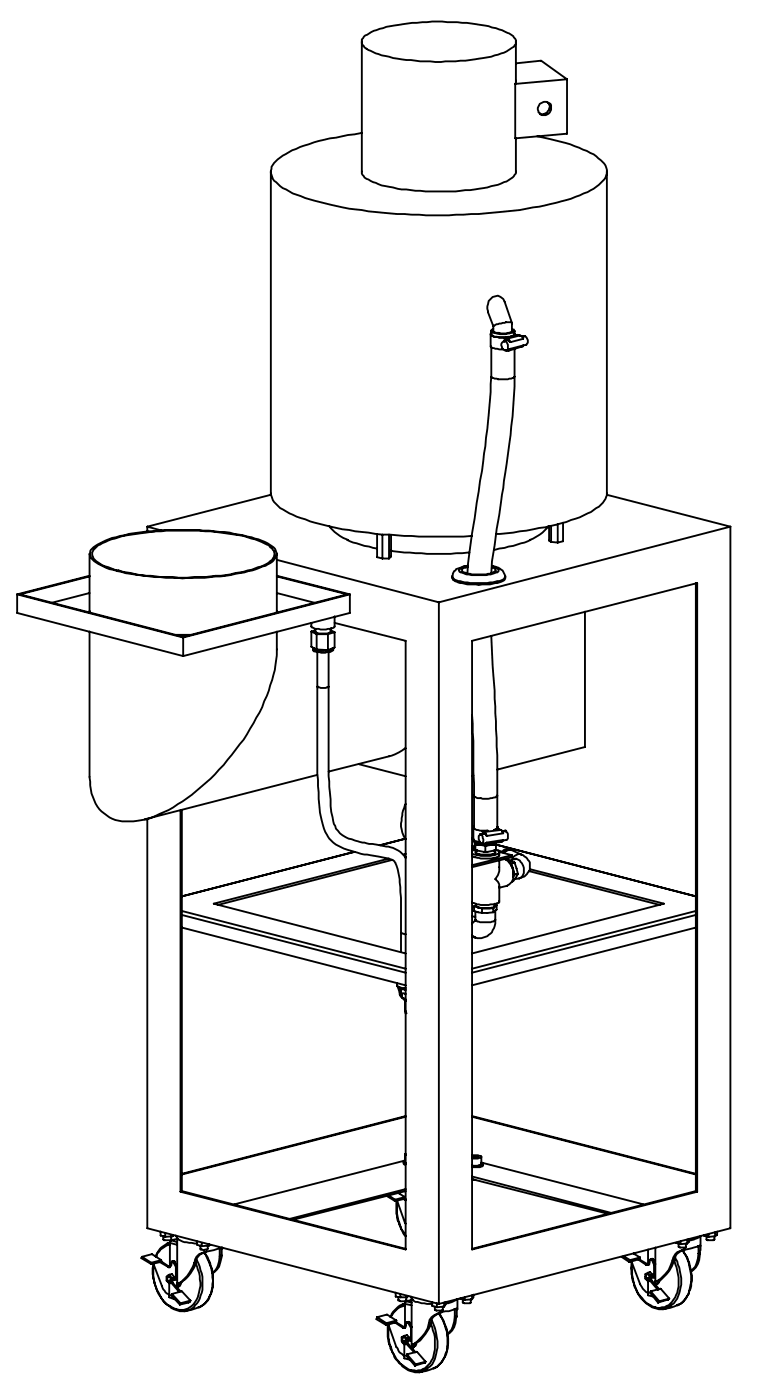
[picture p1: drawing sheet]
<svg xmlns="http://www.w3.org/2000/svg" width="41mm" height="74mm" viewBox="0 0 41 74" stroke-linecap="round" stroke-linejoin="round" font-family="sans-serif">
<g fill="none" stroke="#000" stroke-width=".1">
<path d="M14.4 9.1v17.1a1.58 1.58 0 0 0 1.2 1.2 22.5 22.5 0 0 0 8.6 1.1h.9M19.2 7.1a10.8 10.8 0 0 0-4.2 1.2 .87 .87 0 0 0-.6 .7 .87 .87 0 0 0 .5 .9 12.2 12.2 0 0 0 5.1 1.4 28.5 28.5 0 0 0 10.3-.7l.5-.2a2.13 2.13 0 0 0 1.4-1.2 .93 .93 0 0 0-.5-.9l-1.4-.6-1.8-.5M19.2 2.2v6.9a.74 .74 0 0 0 .6 .6 12.5 12.5 0 0 0 7.1-.1 .71 .71 0 0 0 .5-.5v-1.7M19.3 2a5.8 5.8 0 0 1 3.4-.8 9.1 9.1 0 0 1 4.5 .6 .43 .43 0 0 1 .2 .5 .43 .43 0 0 1-.4 .4 10.4 10.4 0 0 1-5.2 .5 4 4 0 0 1-2.5-.8l-.1-.3zM26.1 17.8v.6l.6 .2M26.1 17.7a.19 .19 0 0 0 .1 .2 .19 .19 0 0 0 .2 0h.6l-.2 .1M26.1 17.6a.34 .34 0 0 0 .5 .3h.6l.1-.1v-.2M26.1 18.4v1.6M26.2 17.5a.11 .11 0 0 0-.1 .1 .11 .11 0 0 0 .1 .1l.4 .1 .6-.1 .1-.1-.1-.1M26.2 17.3a1.24 1.24 0 0 1 1-.1v.4a.93 .93 0 0 1-1 0zM26.7 18.2a.21 .21 0 0 1 .3 .1 .21 .21 0 0 1-.2 .3l-.1-.1zM26.8 18.1h.2l.1 .1"/>
<path d="M26.8 18h.1M26.8 18v.1M26.9 18.6l.2-.1-.1 .1zM26.9 18l.2 .2M27.2 17.2l-.4-1.2a.45 .45 0 0 0-.5-.3 .45 .45 0 0 0-.4 .5v.4l.3 .7M27.3 17.7v.1h.3M27.3 18.5v1.5M27.4 17.8h.1M27.4 2.2v2.3M27.4 3.4l1.3-.2 1.4 1M27.6 17.8l.2 .2-.7 .2M27.6 17.8l-.7 .2"/>
<path d="M27.8 18.4l-.8 .2M27.8 18.4l-.7 .1M27.8 17.9h-.1a.25 .25 0 0 1 .3 .2 .25 .25 0 0 1-.2 .3M27.8 17.9h.1M29.1 5.4a.39 .39 0 0 1 0 .5 .39 .39 0 0 1-.4 .1M30.1 4.2v2.9l-2.7 .3v-2.9M30.1 4.2l-2.7 .3M32.2 9.1v17.1a1.67 1.67 0 0 1-1.2 1.2 14.4 14.4 0 0 1-4.7 1M.9 31.6l8.8 2.3M.9 31.6v1l8.8 2.3M4.8 29.4v3.2M4.8 33.6v7.7a2.1 2.1 0 0 0 1.7 2.4 5.5 5.5 0 0 0 3.7-1.5 11.8 11.8 0 0 0 4.5-7.1v-1.5"/>
<path d="M4.8 30.6l-3.9 1M4.8 30.6l-3.7 1 8.6 2.2 8.7-2.2-3.7-1M4.8 31.5l-2.1 .5M4.8 29.2l.2-.1a6.9 6.9 0 0 1 3.5-.9 13.9 13.9 0 0 1 5.7 .7 .57 .57 0 0 1 .5 .5 .57 .57 0 0 1-.5 .6 11.9 11.9 0 0 1-5.7 .7 6.4 6.4 0 0 1-3.6-.9l-.1-.4zM5 29.2a4.3 4.3 0 0 1 2.8-.9 13.8 13.8 0 0 1 6.1 .5l.1 .1a.59 .59 0 0 1 .5 .8 4.6 4.6 0 0 1-2.5 .9 14.7 14.7 0 0 1-6.6-.6 .59 .59 0 0 1-.4-.8zM7.8 28l.8 .2M7.8 28v.2M9.3 33.7h.8M9.7 33.9v1M14.4 26.3l-6.6 1.7M14.7 29.4v3.2M14.7 30.6l3.9 1"/>
<path d="M14.7 31.5l2.1 .5M14.7 29.8l8.6 2.2M16.5 33.6v.8l.3 .1M16.5 33.6l.3 .1M16.6 34.4h.1M16.6 34.4a1 1 0 0 0 1.1 0M16.6 34.4a.34 .34 0 0 0 .5 .3h.3a.27 .27 0 0 0 .3-.3M16.8 33.4a.32 .32 0 0 0 .4 .3l.3-.1 .1-.2M16.8 33.5l-.3 .1M16.8 33.7h.6M16.8 34.5l.6 .1M16.8 33.7v.8"/>
<path d="M16.9 36.5v2a28.1 28.1 0 0 0 .2 5.3 1.94 1.94 0 0 0 1.9 1.5l.9 .2a1.62 1.62 0 0 1 1.1 .4 12.8 12.8 0 0 1 .3 3.7M16.9 36.5l.1 .1 .5-.1M16.9 34.7v1.8M17 34.6h.2M17.4 33.7v.9M17.5 36.5v1.8a25.1 25.1 0 0 0 .2 5.5 1.98 1.98 0 0 0 1.8 1l.8 .2a1.44 1.44 0 0 1 1.2 .6M17.5 34.7v1.8M17.5 28l.4 .4 .6 .3M17.6 33.5l.2 .1M17.8 32.8v.5a1.16 1.16 0 0 1-1.3 0v-.2M17.8 33.6v.8l-.4 .2M17.8 33.6l-.4 .1"/>
<path d="M17.8 33.1l3.7 1v32.3l-11.9-3.1M18.4 28.7l1.6 .5M18.6 31.6l-8.9 2.3M18.6 31.6v1l-8.9 2.3M20 28.4v1.2l.3 .1M20.3 28.4v1.3M20.3 29.7h.4M20.7 28.4v1.3M20.8 29.3l1.9 .1h2.2M20.8 28.4v1.2l-.1 .1M21.5 39.8l-.7 .4-3.3 .8M23.3 32v37.3"/>
<path d="M24 30.6a.54 .54 0 0 0 .7 .4 3.7 3.7 0 0 0 2.1-.2v-.2M24 30.6a1.04 1.04 0 0 0 1 .4 2.63 2.63 0 0 0 1.8-.3v-.1M24.9 30.1a.25 .25 0 0 0-.4 .3 2.18 2.18 0 0 0 1.8-.1l-.2-.2M25.1 38l.1 4.3M25.1 34.1l11.9-3.1v32.3l-11.9 3.1zM26.1 33.8l.3 6.3v2.2M26.1 20a72 72 0 0 1-1.1 9.1l-.2 1.4M26.1 20a1.41 1.41 0 0 0 1.2 0M26.1 30.1a.77 .77 0 0 1 .7 .5M26.1 30.1h.1a.21 .21 0 0 1 .2 .1 .21 .21 0 0 1 0 .2 2.71 2.71 0 0 1-2-.1l.1-.1 .4-.1h-.3a.71 .71 0 0 0-.6 .5M27.3 20a83.9 83.9 0 0 1-1.2 9.8v.7M28.2 28.7l-.9 .3-1.1 .2"/>
<path d="M29.1 28a2 2 0 0 1-1 .7M29.2 28v.7l.1 .1M29.3 28v.8M29.3 28.8h.3M29.6 27.8v1M29.9 27.8v1h-.3M31.1 32.5v7.2l-4.7 1.2M32.2 26.3l6.6 1.7M37 31v32.3M38.8 28l-15.5 4M38.8 28v37.3l-15.5 4M7.8 43.5v21.8l15.5 4"/>
<path d="M9.6 43.1v20.2M9.7 43.1v20.2M9.7 49.3l11.8 3.1M9.7 48.6l11.8 3.1M9.7 48.4l11.8 3.1M16.9 41.2l-9.2 2.3M18.8 45.3l-9.1 2.3M19.1 40.6l2.4 .7M20.2 44.9l1.3-.3-1.3 .3M20.7 45.6l-9.3 2.4 10.1 2.7M20.8 45.7l-9.2 2.4M21.1 52.3v.1"/>
<path d="M21.1 52.4h.1M21.1 52.4l.1 .1M21.1 52.4l.2 .5M21.2 52.5h.3M21.2 52.5l.1 .1M21.2 52.5l.1 .4M21.2 52.8l.1 .2M21.3 52.6h.2M21.3 52.8v.1M21.3 52.8h.2M21.3 49.6l.2 .1M21.3 49.6v1"/>
<path d="M21.3 52.6v.2M21.3 53h.1M21.3 53l.2 .2v.5M21.4 53l.1 .1M21.4 53l.1 .2M21.5 53.7h.1M21.5 53.7v.1M21.5 45.5h.1M21.5 42.7l-.1 .5a1.59 1.59 0 0 0 .1 1.4M21.5 53.8h.1M21.5 59.4l-11.8 3M21.5 59.3l-11.8 3.1"/>
<path d="M21.5 45.4h-.1M25.1 49.7l.2 .1M25.1 45h.1M25.1 49.8h.2M25.1 48.7h.2M25.1 59.4l11.9 3M25.1 59.3l11.9 3.1M25.1 44.6l.4 .1M25.1 44v.6M25.1 44.6h.1M25.1 41.2v.1M25.2 44.7l.3 .2 .8-.1v.4"/>
<path d="M25.2 43.9l-.1 .1 .2 .1h.6l-.3 .1M25.2 44h.1M25.2 42.3a1.14 1.14 0 0 0 1.2 0M25.2 42.3v1.7M25.2 48.2v.2l.4 .1M25.2 48.2l.4 .1M25.2 44.8v.3M25.2 45.1l.1 .1M25.2 45.1h-.1M25.3 48.9h.1M25.3 44.9h.1M25.3 45.2h.1"/>
<path d="M25.3 45.2h-.2M25.3 45.3a1.05 1.05 0 0 0 1 0M25.3 48.9a1.06 1.06 0 0 0 1 0M25.3 48.9l-.2 .2M25.3 44.9v.3M25.3 48.5v.4M25.3 45.2v.1M25.3 48a.31 .31 0 0 0 .4 .3h.2a.29 .29 0 0 0 .4-.3M25.3 48.1l-.1 .1M25.4 44.9h.3M25.4 45.2l.3 .1M25.4 44.4h.1a.32 .32 0 0 1 .1 .5l-.1-.2z"/>
<path d="M25.5 44.3h.3l.1 .1M25.6 48.3v.2M25.6 48.3h.6M25.6 44.2v.1M25.6 44.2h.1M25.7 44.9h.2M25.7 45.3h.2M25.7 44.2l.2 .2M25.7 44.9l.1 .1M25.7 45.3h.1M25.8 45.3h.1M25.8 45v.3"/>
<path d="M25.9 44.8l-.1 .1-.1-.1M25.9 44.8l.8-.2v.1l-.9 .2M25.9 44.8l-.3 .1M25.9 44.9l-.1 .1M26.2 48.3v.2M26.2 48.5h-.6M26.2 44.9l10.8 2.7M26.2 45.2l.1 .1M26.2 45.2l-.3 .1M26.2 44.9h-.3M26.3 48.1h.1M26.3 48.9a.85 .85 0 0 1-1 .9"/>
<path d="M26.3 44.8a1.06 1.06 0 0 1-1 0v.1M26.3 48.4v.5M26.3 44.8l-.1 .1M26.3 45.2h.2v.1a1.71 1.71 0 0 1-1.4 0M26.3 45.2h-.1M26.4 48.1l-.2 .2M26.4 48.1v.2l-.2 .2M26.4 43.9v.1l-.2 .1h.4M26.4 42.3v1.7M26.5 45.2l.2 .1 .1-.2 .3 .1h-.2l-.2 .1M26.5 44v.1M26.5 45.7v.6l-.2 .4 .2 .3v.9a1.71 1.71 0 0 1-1.4 .1"/>
<path d="M26.6 44.1l.1 .2-.8 .1M26.6 44.1l-.9 .1M26.8 45.3l.4-.1 .5 .2M26.8 45.7a.85 .85 0 0 1 .5 .8M26.8 44.1h.1M26.8 44.1l-.1 .1 .2 .1 .1 .3-.3 .1M26.8 44.1l-.1 .1M26.8 44.1v.1M26.9 45.7l.4 .1M27.1 45.8l.1 .1M27.2 46l.1 .5M27.2 45.9l.1 .6"/>
<path d="M27.2 45.5l-.7-.2a.33 .33 0 0 1-.4 .3h-.6l-.4-.1M27.2 45.5v.1l-2.1 .5M27.2 45.5l-2.1 .5M27.3 46.5a.54 .54 0 0 1-.4 .6l-.4 .1M27.3 45.7h.1M27.3 45.7a.56 .56 0 0 1 .5 .4 .56 .56 0 0 1-.2 .6M27.3 45.7h-.2M27.3 45.8l-.1 .1M27.3 45.8l.2 .6M27.3 46.5v.1M27.5 46.4l-.2 .1M27.5 46.4l-.3 .5"/>
<path d="M27.6 46.7h-.3M27.7 45.4a.65 .65 0 0 1 .4 .7 .65 .65 0 0 1-.5 .6M27.7 45.4a.42 .42 0 0 0-.5 .3M28.1 46.3l7 1.8M28.1 46.2l7.2 1.8-10.2 2.7M37 49.3l-11.9 3.1M37 48.6l-11.9 3.1M37 48.4l-11.9 3.1M7.5 66.8v.1l.5 .3M7.5 66.8l.5 .3M7.5 66.8l.6-.1 .5 .3M8 67.1v.1"/>
<path d="M8.1 67.2a2.22 2.22 0 0 0 1.5 2.5h.2M8.1 67.1l.6 1.4 .3 .3M8.5 67.1l.4 .2M8.5 67.1l-.5 .1M8.5 65.5v.2h.3M8.6 67l-.6 .1M8.6 67l-.1 .1M8.6 67h.1M8.6 67l.4 .3M8.7 65.7v.2h.4v-.2M8.8 65.5v.2M8.9 66.1l-.4 .3-.3 .4"/>
<path d="M8.9 66.1h.1M8.9 67.3h.1M9 67.7a.26 .26 0 0 0-.2 .3 .26 .26 0 0 0 .2 .2M9 67.7l.1 .2M9 68.2h.1M9 68.1v.8l.3 .2M9 68.1h.1M9 67.7h.1l.2 .2M9 66.1v1.2M9 66.2a1.04 1.04 0 0 0-.7 .6M9 66.1h-.1M9 66.1l.4 .1"/>
<path d="M9.1 68.1v.1M9.1 68.1l.1 .1M9.1 65.9l-.1 .2M9.1 68v-.1h-.2v.1l.1 .1M9.1 68h.1M9.1 68.2l.4 .5M9.1 68.2h.1M9.1 65.9l.3 .1M9.1 67h.1M9.1 68.8l.5 .5M9.1 68.8l.6-.2 .4 .5M9.1 67.9v.1"/>
<path d="M9.2 67.1l-.2 .3-.1-.1M9.2 67.1h.1M9.2 65.6v.1M9.2 65.7h-.4M9.2 68.2l.4 .4M9.2 67.1l.1 .2M9.2 67l.1 .1M9.2 67h.1M9.2 67v.1M9.3 67.9v.1M9.3 67.1l.1 .2M9.3 67.9h-.2"/>
<path d="M9.3 65.7l.2 .2 .2 .1 .8 .1M9.3 68l-.3 .1M9.3 67.3v.7M9.3 67.3h.1M9.4 68.2h.1M9.4 65.8v2.6M9.4 65.8l-.3 .1M9.6 69.3h.1M9.6 68.1v.2l-.2 .1 .2-.2M9.7 63.3h-.1M9.7 63.3l11.8 3.1M10.1 69.1l-.5 .2"/>
<path d="M10.1 69.1l-.1 .1-.4 .1M10.3 67.1a1.91 1.91 0 0 1-.9 1.1M10.4 67.1a1.49 1.49 0 0 1-1 1.1M10.4 67.1a1.9 1.9 0 0 1-.4 2.4 1.44 1.44 0 0 1-1.7-1.1l-.2-.5 .1-.7M10.4 67.1h-.1M10.4 66.9a2.12 2.12 0 0 1-.2 2.6l-.4 .2M10.5 66v.2h.2M10.6 69.5l-.8 .2M10.6 66.2v.2h.2h.2v-.2M10.7 66.1v.1M10.8 66.6a2.09 2.09 0 0 1-.1 2.8l-.1 .1M10.9 66.5a2.27 2.27 0 0 1 0 2.8l-.3 .2"/>
<path d="M11 66.5l-.2 .1a.58 .58 0 0 0-.4 .5M11.1 66.1v.1M11.1 66.2h-.4M11.2 66.2h-.1M11.7 66.3v.5M11.7 66.8l-.1 .5-.3 .3M11.8 66.7v.1a1.01 1.01 0 0 1-.5 .9M11.8 66.3l-.4 .1a.99 .99 0 0 0-1.1 .7M11.8 66.7l-.1 .1M11.8 66.3v.4M20 70v.1l.5 .3M20 70l.5 .3"/>
<path d="M20 70l.6-.1 .5 .3M20.5 70.3v.1M20.5 63.6l.5 .2M20.6 70.4a2.22 2.22 0 0 0 1.4 2.5h.3M20.6 70.4l.5 1.2 .1 .2 .3 .3M20.6 63.5l.4 .3M21 70.3l.4 .3M21 70.3h.1M21 70.3l-.5 .1M21 63.8h.1M21 68.7v.2h.3M21.1 70.2l-.6 .1"/>
<path d="M21.1 70.2v.1M21.1 70.3l.4 .2M21.1 63.8a2.31 2.31 0 0 0 .4 1.9M21.1 63.9v.3a2.64 2.64 0 0 0 .4 1.5M21.1 63.8l.4 1.2M21.2 68.9v.2a.22 .22 0 0 0 .3 .1 .22 .22 0 0 0 .1-.3M21.2 63.4l.3 .2M21.2 63.4h.1M21.3 63.4h-.1M21.3 68.9h.3M21.3 68.8v.1M21.4 69.3l-.5 .4-.2 .3"/>
<path d="M21.4 69.3h.1M21.4 61.8v.1h.1M21.4 63.7l.1 .1M21.4 63.7l-.4 .1M21.5 71a.25 .25 0 0 0-.2 .2 .25 .25 0 0 0 .2 .3M21.5 71l.1 .1M21.5 71.5h.1M21.5 69.3h-.1M21.5 71.3v.9l.3 .1M21.5 71.3h.1M21.5 70.5l-.1 .1M21.5 71h.1l.2 .1"/>
<path d="M21.5 61.4v.4M21.5 69.3v1.2M21.5 69.4a.89 .89 0 0 0-.7 .6M21.5 63.6v.1M21.5 63.6l-.5 .2M21.5 63.7h-.1M21.5 63.7h.1M21.5 69.3l.4 .1M21.5 61.3v.1M21.5 61.8h-.1l.1-.1-9.1 2.3M21.5 71.3l.1 .1M21.5 71.3l.2 .1"/>
<path d="M21.5 63.2l-6.1 1.6M21.5 63.3l-5.9 1.5M21.6 69.2l-.1 .1M21.6 71.3a.13 .13 0 0 0-.1-.2 .13 .13 0 0 0-.2 .1 .13 .13 0 0 0 .1 .1l.1 .1M21.6 71.4l.4 .5M21.6 69.2h.3M21.6 70.3l-.1 .2-.1 .1M21.6 68.9h.1M21.6 71.1v.1M21.6 72l.5 .5M21.6 72l.5-.2 .5 .6M21.6 72v.1l.4 .5"/>
<path d="M21.6 70.3h.1M21.7 70.3h.1M21.7 71.4h-.1M21.7 71.4l.4 .5M21.7 70.3h-.1M21.7 68.9h-.1M21.7 70.3l.1 .3M21.8 70.3v.3M21.8 71.2l-.3 .1M21.8 71.2h.1M21.8 70.3h-.1M21.8 71.1h-.2"/>
<path d="M21.8 71.1v.1M21.8 68.9a.58 .58 0 0 0 .7 .4h.5M21.8 70.6v.6M21.9 69v2.5M21.9 69.1l-.3 .1M21.9 71.6h.1M21.9 71.5h.1M21.9 71.5v.2M22.1 71.4l-.2 .2M22.1 72.5l-.1 .1M22.1 71.4v.1l-.2 .1M22.6 72.4l-.5 .1"/>
<path d="M22.6 72.4l-.6 .2M22.8 70.3a1.76 1.76 0 0 1-.9 1.2M22.8 70.3h.1M22.9 70.3a1.49 1.49 0 0 1-1 1.2M22.9 70.4a1.95 1.95 0 0 1-.3 2.3 1.14 1.14 0 0 1-1.6-.6 2.57 2.57 0 0 1-.4-1.6M22.9 70.2a2.27 2.27 0 0 1 0 2.4l-.6 .3M23 69.2v.2l.2 .1M23 72.7l-.7 .2M23 72.7h.1M23.1 69.4l.1 .3 .3-.1v-.2M23.2 69.3v.2M23.3 69.8a2.15 2.15 0 0 1-.1 2.8l-.2 .1a1.67 1.67 0 0 0 .7-2z"/>
<path d="M23.5 69.8h-.2a.55 .55 0 0 0-.4 .5M23.6 69.2v.2M23.6 69.4l-.4 .1M23.7 69.2l-.1 .2M24.1 69.6l.1 .4M24.2 70l-.2 .7-.2 .2M24.2 70h.1M24.3 69.1l-.6 .2M24.3 70h-.1a.99 .99 0 0 1-.4 .9M24.3 70v-.4l-.4 .1a1.17 1.17 0 0 0-1.1 .6M24.3 69.1v.5M24.4 69h.1"/>
<path d="M24.4 69l.3 .1M24.6 69.1l.1 .2h.3v-.2M24.7 68.9v.2M25.1 61.4h.2a.18 .18 0 0 1 .1 0 .18 .18 0 0 1 .1 .1h-.4M25.1 68.8v.3M25.1 69.1h-.4M25.1 62.5l7.4 2M25.1 61.5l.2-.1 .1 .1zM25.3 62.7h-.2l7.2 1.8M25.6 61.5v.4h-.5M25.6 61.8a.41 .41 0 0 1-.5 .2M25.6 61.8l8.6 2.2"/>
<path d="M25.6 61.9a.36 .36 0 0 1-.5 .1M33 66.8l.4 .3M33.1 66.8l.4 .2M33.5 67l-.1 .1M33.5 67l.5 1.3 .4 .4M33.6 67.1a2.22 2.22 0 0 0 1.4 2.5h.2M33.6 66.6l.4 .2M33.7 66.6v.1M33.8 66.6l-.1 .1M33.9 66.9l.4 .3M33.9 66.9h.1M33.9 66.9l-.5 .2"/>
<path d="M34 66.9l.4 .3M34 66.8l-.5 .2M34 66.8v.1M34.4 67.2h.1M34.4 67.2h-.1M34.4 67.6l-.1 .1v.3l.1 .1M34.4 67.6l.2 .2M34.4 68.1h.1M34.4 67.9v.9l.3 .1M34.4 66.4v.8M34.4 67.9l.1 .1M34.4 67.6h.1l.2 .1"/>
<path d="M34.5 68h.1M34.5 68v.1M34.5 67.9v-.1l-.1-.1-.1 .2 .1 .1M34.5 68.1l.5 .5M34.6 66.9l-.1 .3h-.2M34.6 68.6l-.1 .1 .5 .5M34.6 68.6l.4 .6M34.6 68.6l.5-.1 .5 .5M34.6 66.9h.1M34.6 67.8v.1M34.6 66.9v.1M34.6 68l-.1 .1"/>
<path d="M34.6 68l.4 .5M34.6 67l.1 .2M34.7 66.9h.1M34.7 67.9h-.3M34.7 67.9h.1M34.7 67.7l-.1 .1M34.7 67.7v.2M34.7 66.9l.1 .3h-.1M34.7 66.9l-.1 .1M34.7 67.9l-.2 .1M34.7 67.2v.7M34.8 66.3v2"/>
<path d="M35 69.2h.1M35.1 68l-.3 .3 .2-.2M35.6 69l-.6 .2M35.7 67a1.63 1.63 0 0 1-.9 1.1 1.36 1.36 0 0 0 1-1.1M35.7 67h.1M35.8 67a1.8 1.8 0 0 1-.5 2.5 1.56 1.56 0 0 1-1.7-1.6v-.8M35.9 66.8a2.06 2.06 0 0 1-.3 2.6l-.4 .2M35.9 66.1h.1M35.9 66.1h.3M36 69.4l-.8 .2M36 69.4h.1M36 66.1l.1 .2h.3v-.2"/>
<path d="M36.2 66v.1M36.3 66.4a2.1 2.1 0 0 1-.2 2.9l-.1 .1a1.48 1.48 0 0 0 .7-1.8l-.1-.5zM36.4 66.4h-.1a.55 .55 0 0 0-.5 .6M36.5 65.9v.2M36.5 66.1h-.3M36.6 65.9l.6-.2v.5M36.6 65.8l-.1 .3M37 63.3h.1M37 63.3l-11.9 3.1M37.1 66.2v.4M37.1 66.6l-.2 .7-.2 .2M37.1 66.6h.1"/>
<path d="M37.2 66.6v.1a.99 .99 0 0 1-.5 .9M37.2 66.6v-.4l-.3 .1a1.16 1.16 0 0 0-1.2 .7M37.4 65.7h.1M37.4 65.7h.2M37.5 65.7l.1 .2h.3l.1-.2M37.6 65.6v.1M38 65.5v.2M38 65.7h-.4M38.1 65.5v.1l-.1 .1"/>
<circle cx="29" cy="5.8" r=".37"/>
</g>
</svg>
